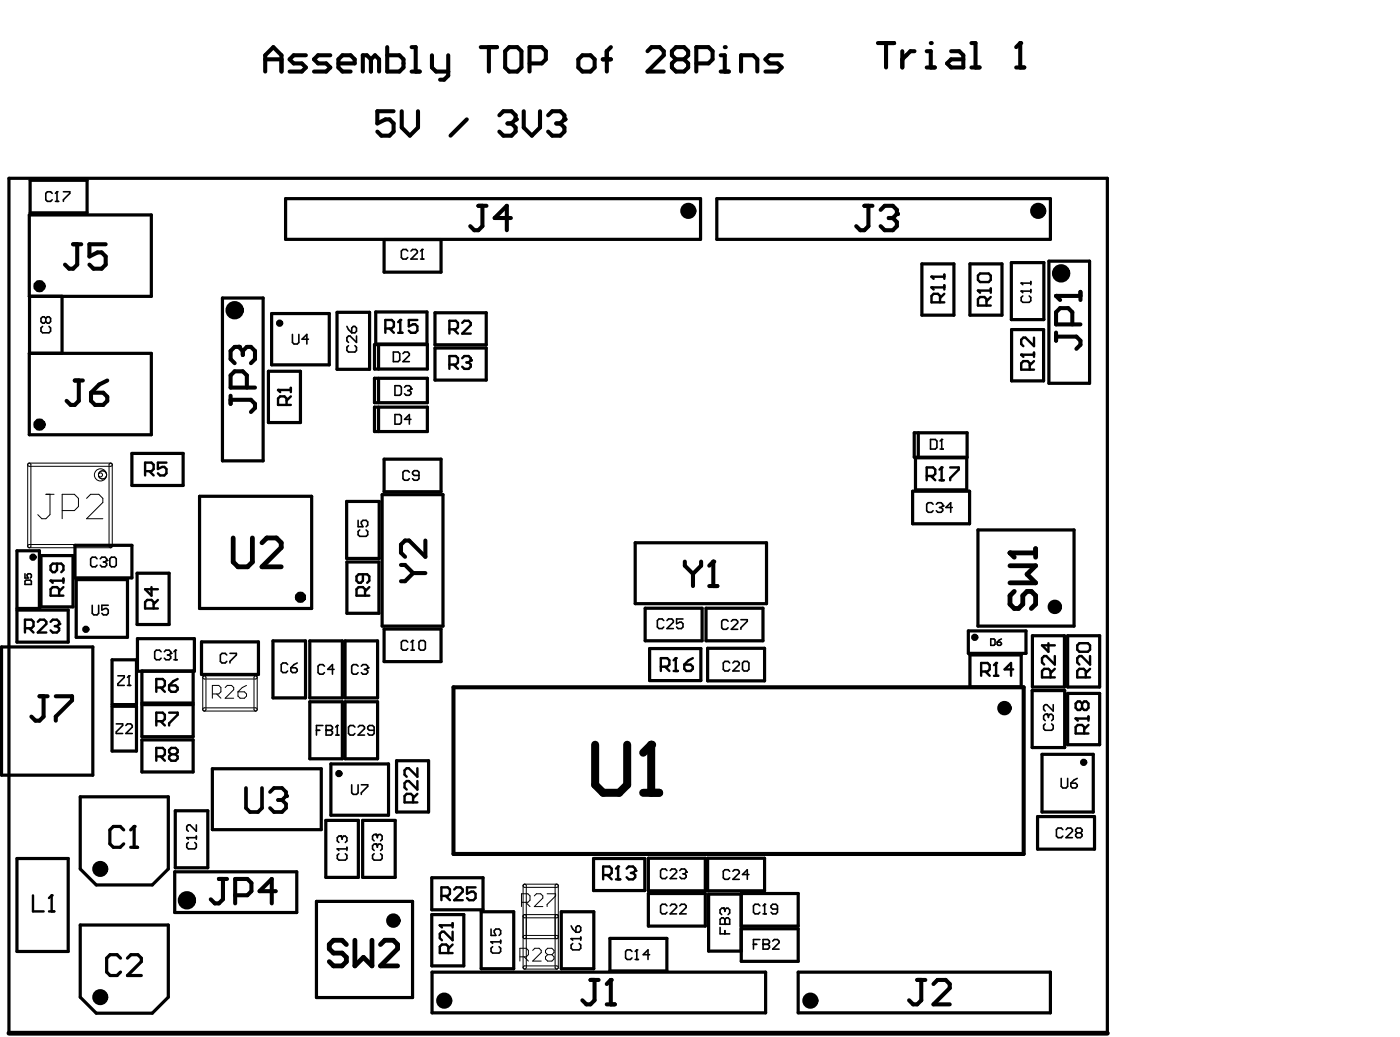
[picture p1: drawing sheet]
<svg xmlns="http://www.w3.org/2000/svg" width="291mm" height="216mm" viewBox="0 0 291 216" stroke-linecap="round" stroke-linejoin="round" font-family="sans-serif">
<g fill="none" stroke="#000" stroke-width=".67">
<path d="M6.3 37.5h11.8v6.7h-11.8zM6.1 44.7h25.4v16.9h-25.4zM59.4 41.3h86.2v8.5h-86.2zM79.8 49.8h11.9v6.8h-11.9zM149 41.3h69.4v8.5h-69.4zM191.6 54.9h6.7v10.6h-6.7zM201.6 54.9h6.7v10.6h-6.7zM210.2 54.6h6.8v11.8h-6.8zM218.1 54.3h8.4v25.4h-8.4zM6.1 73.4h25.4v17h-25.4zM6.1 61.6v11.8M12.9 61.6v11.8"/>
<path d="M46.2 61.9h8.5v33.9h-8.5zM55.8 77.2h6.7v10.6h-6.7zM56.5 65.2h12v10.6h-12zM70.1 64.9h6.7v11.9h-6.7zM77.8 71.6h11v5.1h-11zM77.8 78.6h11v5.1h-11zM78.1 64.8h10.7v6.7h-10.7zM78.7 71.6v5.1M78.7 78.6v5.1M90.4 65h10.7v6.7h-10.7zM90.4 72.3h10.7v6.7h-10.7zM210.3 68.5h6.7v10.7h-6.7z"/>
<path d="M27.4 94.2h10.7v6.7h-10.7zM77.8 84.6h11v5.1h-11zM78.7 84.6v5.1M79.8 95.4h11.9v6.8h-11.9zM190.1 90h11v5h-11zM190.3 95.2h10.7v6.6h-10.7zM190.9 90v5M3.5 114.5h4.7v12h-4.7zM8.5 115.5h6.7v10.6h-6.7zM15.6 113.3h11.8v6.8h-11.8zM28.5 119.1h6.7v10.7h-6.7zM41.5 103.2h23.3v23.3h-23.3z"/>
<path d="M72.1 104.2h6.7v11.9h-6.7zM72.1 116.8h6.7v10.7h-6.7zM79.4 102.8h12.7v27.3h-12.7zM132 112.8h27.4v12.7h-27.4zM189.7 102.1h11.9v6.8h-11.9zM203.3 110.2h20v19.9h-20zM.3 134.5h19v26.6h-19zM3.5 126.8h10.7v6.7h-10.7zM15.8 120.5h10.7v12h-10.7zM23.3 137.1h5.1v9.4h-5.1zM28.6 132.8h11.8v6.7h-11.8zM29.5 139.5h10.7v6.6h-10.7z"/>
<path d="M41.9 133.4h11.8v6.8h-11.8zM56.7 133.2h6.8v11.9h-6.8zM64.4 133.2h6.8v11.9h-6.8zM71.7 133.2h6.8v11.9h-6.8zM79.8 130.8h11.9v6.7h-11.9zM134.1 126.4h11.9v6.8h-11.9zM135 134.8h10.7v6.7h-10.7zM146.8 126.4h11.8v6.8h-11.8zM147.1 134.8h11.8v6.7h-11.8zM201.3 131.1h12v4.7h-12zM201.6 136.1h10.7v6.7h-10.7zM214.6 132.1h6.7v10.7h-6.7z"/>
<path d="M221.9 132.1h6.7v10.7h-6.7zM23.3 146.8h5.1v9.3h-5.1zM29.5 146.5h10.7v6.6h-10.7zM29.5 153.8h10.7v6.7h-10.7zM44.1 159.8h22.7v12.7h-22.7zM64.4 145.9h6.8v11.8h-6.8zM68.8 158.8h12v10.7h-12zM71.7 145.9h6.8v11.8h-6.8zM82.4 158.1h6.7v10.7h-6.7zM214.6 143.5h6.7v11.9h-6.7zM216.6 156.8h10.7v12h-10.7zM221.9 144.1h6.7v10.7h-6.7z"/>
<path d="M3.5 178.4h10.7v19.4h-10.7zM16.7 165.6h18.3v15l-3.3 3.3h-11.7l-3.3-3.3zM25.7 172.5l-.7-.7h-1.4l-.8 .7v2.9l.8 .7h1.4l.7-.7M27.2 176.1h1.4M27.2 172.5l.7-.7v4.3M36.4 168.5h6.8v11.9h-6.8zM67.7 170.5h6.8v11.9h-6.8zM75.4 170.5h6.8v11.9h-6.8zM123.4 178.4h10.6v6.7h-10.6zM134.8 178.4h11.8v6.8h-11.8zM147.1 178.4h11.8v6.8h-11.8zM215.7 169.7h11.8v6.8h-11.8z"/>
<path d="M16.7 192.3h18.3v15l-3.3 3.3h-11.7l-3.3-3.3zM25.1 199.2l-.8-.8h-1.4l-.7 .8v2.8l.7 .8h1.4l.8-.8M26.5 199.2l.7-.8h1.5l.7 .8v.7l-2.9 2.9h2.9M36.3 181.2h25.4v8.5h-25.4zM65.8 187.4h20v19.9h-20zM89.8 182.4h10.6v6.7h-10.6zM89.8 190.1h6.6v10.7h-6.6zM100 189.5h6.8v11.9h-6.8zM116.7 189.5h6.7v11.9h-6.7zM126.8 195.1h11.8v6.7h-11.8zM134.8 185.7h11.8v6.8h-11.8zM154.1 185.9h-6.8v11.8h6.8"/>
<path d="M154.1 192.5h11.8v-6.8h-11.8v14.1h11.8v-6.7h-11.8M1.9 214.8v-177.7h228.3v177.7M89.8 202.1h69.4v8.4h-69.4zM165.9 202.1h52.5v8.4h-52.5z"/>
</g>
<path d="M48.5 111.8v5l1 1h2l1-1v-5M54.5 112.8l1-1h2l1 1v1l-4 4h4M210 117.6h5.3l-1.8 1.8 1.8 1.7h-5.3M215.3 114v1.8M215.3 114.9h-5.3l.9 .9M210.9 122.9l-.9 .9v1.8l.9 .9h.8l.9-.9v-1.8l.9-.9h.9l.9 .9v1.8l-.9 .9M72 196.3l-.9-.9h-1.8l-.8 .9v.9l.8 .9h1.8l.9 .9v.9l-.9 .9h-1.8l-.8-.9M73.8 195.4v5.4l1.8-1.8 1.7 1.8v-5.4M79.1 196.3l.9-.9h1.8l.9 .9v.9l-3.6 3.6h3.6M1.9 214.8h228.3" fill="none" stroke="#000" stroke-width="1"/>
<g fill="none" stroke="#000" stroke-width=".21">
<path d="M5.9 96.3a.33 .33 0 0 1 .5 .3v16.9a.33 .33 0 0 1-.3 .4 .33 .33 0 0 1-.3-.4v-16.9zM5.9 96.3h17.1a.33 .33 0 0 1 .3 .3 .33 .33 0 0 1-.3 .3h-16.9a.33 .33 0 0 1-.3-.2 .33 .33 0 0 1 .1-.4zM22.8 96.3a.33 .33 0 0 1 .5 .3v16.9a.33 .33 0 0 1-.3 .4 .33 .33 0 0 1-.3-.4v-16.9zM5.9 113.2h17.1a.33 .33 0 0 1 .3 .3 .33 .33 0 0 1-.3 .4h-16.9a.33 .33 0 0 1-.3-.3 .33 .33 0 0 1 .1-.4zM9.5 102.7h1.7M10.4 102.7v4.3l-.9 .8h-.8l-.8-.8M12.9 106.1h2.6l.8-.8v-1.7l-.8-.9h-2.6v5.1M18 103.6l.8-.9h1.7l.9 .9v.8l-3.4 3.4h3.4M42.3 140.5a.33 .33 0 0 1 .5 .3v6.7a.33 .33 0 0 1-.3 .3 .33 .33 0 0 1-.4-.3v-6.7zM42.3 147.2l10.8-.1a.33 .33 0 0 1 .4 .4 .33 .33 0 0 1-.4 .3h-10.6a.33 .33 0 0 1-.3-.2 .33 .33 0 0 1 .1-.4zM42.3 140.5h10.8a.33 .33 0 0 1 .4 .3 .33 .33 0 0 1-.4 .3h-10.6a.33 .33 0 0 1-.3-.2 .33 .33 0 0 1 .1-.4zM44.1 144.2h1.4l.4-.4v-.9l-.4-.4h-1.4v2.6"/>
<path d="M45 144.2l.9 .9M46.8 142.9l.5-.4h.8l.5 .4v.5l-1.8 1.7h1.8M49.5 143.8h1.3l.4 .4v.5l-.4 .4h-.9l-.4-.4zM51.2 142.5l-.8 .4-.9 .9M53 140.5a.33 .33 0 0 1 .5 .3v6.7a.33 .33 0 0 1-.4 .3 .33 .33 0 0 1-.3-.3v-6.7zM108.1 198.9h1.3l.5-.5v-.9l-.5-.4h-1.3v2.7M108.4 187.6h1.3l.5-.5v-.9l-.5-.4h-1.3v2.6M108.7 194.8a.33 .33 0 0 0 .4 .3 .33 .33 0 0 0 .3-.3M108.7 190.4a.33 .33 0 0 1 .4-.3 .33 .33 0 0 1 .3 .3M108.9 183.8a.33 .33 0 0 1 .5 .3v17a.33 .33 0 0 1-.3 .3 .33 .33 0 0 1-.4-.3v-17zM108.9 194.5l6.8-.1a.33 .33 0 0 1 .4 .4 .33 .33 0 0 1-.4 .3h-6.6a.33 .33 0 0 1-.3-.2 .33 .33 0 0 1 .1-.4zM108.9 190.2l6.8-.1a.33 .33 0 0 1 .4 .3 .33 .33 0 0 1-.4 .4h-6.6a.33 .33 0 0 1-.3-.3 .33 .33 0 0 1 .1-.3z"/>
<path d="M108.9 183.8h6.8a.33 .33 0 0 1 .4 .3 .33 .33 0 0 1-.4 .3h-6.6a.33 .33 0 0 1-.3-.2 .33 .33 0 0 1 .1-.4zM109 198.9l.9 .9M109.3 187.6l.9 .8M110.7 197.5l.5-.4h.9l.4 .4v.5l-1.8 1.8h1.8M111.1 186.2l.4-.4h.9l.4 .4v.5l-1.7 1.7h1.7M113.7 185.8h1.8v.4l-1.8 1.8v.4M113.8 198.4l-.4-.4v-.5l.4-.4h.9l.5 .4v.5l-.5 .4M113.8 198.4l-.4 .5v.4l.4 .5h.9l.5-.5v-.4l-.5-.5M113.8 198.4h.9M115.4 194.8a.33 .33 0 0 0 .3 .3 .33 .33 0 0 0 .4-.3M115.4 190.4a.33 .33 0 0 1 .3-.3 .33 .33 0 0 1 .4 .3M115.6 183.8a.33 .33 0 0 1 .5 .3v17a.33 .33 0 0 1-.4 .3 .33 .33 0 0 1-.3-.3v-17z"/>
<path d="M108.9 200.8h6.8a.33 .33 0 0 1 .4 .3 .33 .33 0 0 1-.4 .3h-6.6a.33 .33 0 0 1-.3-.2 .33 .33 0 0 1 .1-.4z"/>
<circle cx="20.9" cy="98.7" r="1.27"/>
<circle cx="20.9" cy="98.7" r=".42"/>
<circle cx="21.3" cy="98.7" r=".85"/>
</g>
<g fill="none" stroke="#000" stroke-width=".85">
<path d="M55.1 14.9v-3.4l1.7-1.7 1.7 1.7v3.4M55.1 12.3h3.4M63.6 11.5h-2.5l-.9 .8 .9 .9h1.6l.9 .8-.9 .9h-2.5M68.7 11.5h-2.6l-.8 .8 .8 .9h1.7l.9 .8-.9 .9h-2.5M70.4 13.2h3.3v-.9l-.8-.8h-1.7l-.8 .8v1.7l.8 .9h1.7M77.1 12.3l-.8-.8h-.9v3.4M77.1 12.3v2.6M77.1 12.3l.9-.8 .8 .8v2.6M80.5 9.8v5.1h2.5l.9-.9v-1.7l-.9-.8h-2.5M85.6 14.9h1.7M85.6 9.8h.8v5.1M89.8 11.5v2.5l.8 .9h2.6"/>
<path d="M93.2 11.5v4.2l-.9 .9h-.8M99.9 9.8h3.4M101.6 9.8v5.1M105 10.6l.9-.8h1.7l.8 .8v3.4l-.8 .9h-1.7l-.9-.9zM110.1 13.2h2.5l.9-.9v-1.7l-.9-.8h-2.5v5.1M120.2 12.3l.9-.8h1.7l.8 .8v1.7l-.8 .9h-1.7l-.9-.9zM125.3 12.3h1.7M127 9.8l-.8 .8v4.3M134.6 10.6l.9-.8h1.6l.9 .8v.9l-3.4 3.4h3.4M140.5 12.3h1.7M140.5 12.3l-.8 .9v.8l.8 .9h1.7l.9-.9v-.8l-.9-.9M140.5 12.3l-.8-.8v-.9l.8-.8h1.7l.9 .8v.9l-.9 .8"/>
<path d="M144.8 13.2h2.5l.8-.9v-1.7l-.8-.8h-2.5v5.1M149.8 14.9h1.7M149.8 11.5h.9v3.4M154.1 14.9v-3.4h2.5l.8 .8v2.6M162.5 11.5h-2.5l-.9 .8 .9 .9h1.7l.8 .8-.8 .9h-2.6M182.5 9h3.4M184.2 9v5M187.6 10.6v3.4M190.1 10.6h-.8l-1.7 1.7M192.7 10.6h.8v3.4M192.7 14h1.6M197.7 10.6h1.7l.9 .9v2.5h-2.6l-.8-.8 .8-.9h2.6"/>
<path d="M202 9h.8v5M202 14h1.6M211.3 14h1.6M211.3 9.8l.8-.8v5M81.8 23.1h-3.4v2.6l1.7-.9h.9l.8 .9v1.7l-.8 .8h-1.7l-.9-.8M83.5 23.1v3.4l1.7 1.7 1.7-1.7v-3.4M97 24.8l-3.3 3.4M103.8 24l.9-.9h1.6l.9 .9v.8l-.9 .9M105.5 25.7h.8M106.3 25.7l.9 .8v.9l-.9 .8h-1.6l-.9-.8M108.9 23.1v3.4l1.7 1.7 1.7-1.7v-3.4M114 24l.8-.9h1.7l.8 .9v.8l-.8 .9"/>
<path d="M115.6 25.7h.9M116.5 25.7l.8 .8v.9l-.8 .8h-1.7l-.8-.8M15.2 50.8h1.7M16.1 50.8v4.2l-.9 .8h-.8l-.9-.8M22 50.8h-3.4v2.5l1.7-.8h.8l.9 .8v1.7l-.9 .8h-1.7l-.8-.8M99.4 42.8h1.7M100.3 42.8v4.2l-.9 .9h-.8l-.8-.9M106.2 45.3h-3.4l2.6-2.5v5.1M179.7 42.8h1.7M180.5 42.8v4.2l-.8 .9h-.9l-.8-.9M183.1 43.6l.8-.8h1.7l.9 .8v.9l-.9 .8M184.8 45.3h.8"/>
<path d="M185.6 45.3l.9 .9v.8l-.9 .9h-1.7l-.8-.9M15.5 79.1h1.7M16.4 79.1v4.2l-.9 .9h-.8l-.9-.9M22.3 79.1l-1.7 .8-1.7 1.7M50.5 73l-.9-.9h-.8l-.9 .9v1.6l.9 .9M50.5 73l.8-.9h.9l.8 .9v1.6l-.8 .9M50.5 73v.8M219.5 69.1v1.7M219.5 70h4.3l.8 .8v.9l-.8 .8M222.9 67.4v-2.5l-.8-.9h-1.7l-.9 .9v2.5h5.1M224.6 60.7v1.7M224.6 61.5h-5.1l.9 .9"/>
<path d="M18.9 81.6h2.6l.8 .9v.8l-.8 .9h-1.7l-.9-.9zM47.9 82.3v1.6M47.9 83.1h4.3l.8 .8v.9l-.8 .8M51.3 80.6v-2.6l-.8-.8h-1.7l-.9 .8v2.6h5.1M83.4 117.4h.8l1.7 1.7M85.9 119.1l-1.7 1.7h-.8M85.9 119.1h2.5M88.4 112.4v3.3l-3.4-3.3h-.8l-.8 .8v1.7l.8 .8M142.4 116.7v.9l1.7 1.7M144.1 119.3v2.5M145.8 116.7v.9l-1.7 1.7M147.4 117.6l.9-.9v5.1"/>
<path d="M147.4 121.8h1.7M8.2 144.7h1.7M9.1 144.7v4.3l-.9 .8h-.8l-.9-.8M11.6 144.7h3.4v.9l-3.4 3.4v.8M94.3 142.9h118.5v34.6h-118.5zM45.5 182.7h1.7M46.3 182.7v4.2l-.8 .9h-.8l-.9-.9M48.9 186.1h2.5l.9-.9v-1.7l-.9-.8h-2.5v5.1M57.3 185.2h-3.3l2.5-2.5v5.1M122.8 203.7h1.6M123.6 203.7v4.2l-.8 .9h-.9l-.8-.9M126.1 208.8h1.7"/>
<path d="M126.1 204.5l.9-.8v5.1M190.7 203.7h1.7M191.5 203.7v4.2l-.8 .9h-.9l-.8-.9M194.1 204.5l.8-.8h1.7l.8 .8v.9l-3.3 3.4h3.3"/>
<circle cx="58.1" cy="67.2" r=".33"/>
<circle cx="6.9" cy="115.8" r=".33"/>
<circle cx="17.8" cy="130.8" r=".33"/>
<circle cx="202.6" cy="132.5" r=".33"/>
<circle cx="225.3" cy="158.5" r=".33"/>
<circle cx="70.5" cy="160.8" r=".33"/>
</g>
<g fill="none" stroke="#000" stroke-width=".33">
<path d="M13.2 39.9h1.3v.3l-1.3 1.3v.4M10.8 40.2l-.3-.3h-.6l-.4 .3v1.3l.4 .4h.6l.3-.4M11.5 41.9h.7M11.5 40.2l.3-.3v2M84.8 52.2l-.4-.3h-.6l-.4 .3v1.3l.4 .3h.6l.4-.3M85.4 52.2l.4-.3h.6l.4 .3v.3l-1.4 1.3h1.4M87.4 53.8h.7M87.4 52.2l.4-.3v1.9M214.3 58.5v.7M214.3 58.8h-2l.3 .4M8.9 67.8l-.4 .4v.6l.4 .4h1.3l.3-.4v-.6l-.3-.4M9.5 66.2l-.3-.4h-.3l-.4 .4v.6l.4 .4h.3l.3-.4"/>
<path d="M9.5 66.2l.4-.4h.3l.3 .4v.6l-.3 .4h-.3l-.4-.4M9.5 66.2v.6M60.8 69.5v1.7l.3 .3h.7l.3-.3v-1.7M64.1 70.5h-1.3l1-1v2M72.1 67.8l.3 .7 .7 .7M72.4 71.8l-.3 .4v.6l.3 .4h1.4l.3-.4v-.6l-.3-.4M73.4 67.8h.4l.3 .4v.6l-.3 .4h-.7v-1zM74.1 69.8v1.4l-1.3-1.4h-.4l-.3 .4v.6l.3 .4M81.8 73.2h1l.3 .3v1.3l-.3 .4h-1zM83.8 73.5l.3-.3h.7l.3 .3v.3l-1.3 1.4h1.3M212.6 61.5l-.3 .3v.7l.3 .3h1.4l.3-.3v-.7l-.3-.3M214.3 60.2v.6"/>
<path d="M214.3 60.5h-2l.3 .3M82.1 80.2h1l.3 .3v1.3l-.3 .4h-1zM82.1 86.2h1l.3 .3v1.3l-.3 .4h-1zM84.1 80.5l.3-.3h.7l.3 .3v.3l-.3 .4M84.8 81.2h.3M85.1 81.2l.3 .3v.3l-.3 .4h-.7l-.3-.4M85.1 98.2l-.3-.4h-.7l-.3 .4v1.3l.3 .3h.7l.3-.3M85.4 87.2h-1.3l1-1v2M87.1 98.8h-1l-.3-.3v-.3l.3-.4h.7l.3 .4v1.3l-.3 .3h-.7l-.3-.3M193.4 91.3h1l.4 .4v1.3l-.4 .3h-1zM195.4 93.3h.7M195.4 91.7l.4-.4v2"/>
<path d="M5.2 119.3v.8h.7l-.3-.4 .3-.4h.4l.2 .2v.4l-.2 .2M20.2 116.1l-.4-.3h-.6l-.4 .3v1.4l.4 .3h.6l.4-.3M20.8 116.1l.4-.3h.6l.4 .3v.4l-.4 .3M21.5 116.8h.3M21.8 116.8l.4 .3v.4l-.4 .3h-.6l-.4-.3M23.2 115.8h.6l.4 .3v1.4l-.4 .3h-.6l-.4-.3v-1.4zM74.4 108.2v1.3h1l-.3-.7v-.3l.3-.3h.7l.3 .3v.7l-.3 .3M74.8 110.2l-.4 .3v.7l.4 .3h1.3l.3-.3v-.7l-.3-.3M194 104.8l-.4-.3h-.6l-.4 .3v1.4l.4 .3h.6l.4-.3M194.6 104.8l.4-.3h.6l.4 .3v.4l-.4 .3M195.3 105.5h.3M195.6 105.5l.4 .3v.4l-.4 .3h-.6l-.4-.3"/>
<path d="M198 105.5h-1.4l1-1v2M5.4 120.6h.9l.2 .2v.7h-1.3v-.7zM19.2 125.8v1.7l.3 .3h.7l.3-.3v-1.7M22.5 125.8h-1.3v1l.6-.3h.4l.3 .3v.7l-.3 .3h-.7l-.3-.3M33.5 135.5l-.3-.4h-.7l-.3 .4v1.3l.3 .3h.7l.3-.3M34.2 135.5l.3-.4h.7l.3 .4v.3l-.3 .3M34.8 136.1h.4M35.2 136.1l.3 .4v.3l-.3 .3h-.7l-.3-.3M36.2 137.1h.6M36.2 135.5l.3-.4v2M47.1 136.1l-.3-.3h-.7l-.3 .3v1.4l.3 .3h.7l.3-.3M47.8 135.8h1.3v.3l-1.3 1.4v.3"/>
<path d="M59.8 138.1l-.3-.3h-.7l-.3 .3v1.4l.3 .3h.7l.3-.3M60.5 138.8h1l.3 .3v.4l-.3 .3h-.7l-.3-.3zM61.8 137.8l-.7 .3-.6 .7M67.5 138.5l-.4-.4h-.6l-.4 .4v1.3l.4 .3h.6l.4-.3M69.5 139.1h-1.4l1-1v2M74.4 138.5l-.3-.4h-.7l-.3 .4v1.3l.3 .3h.7l.3-.3M75.1 138.5l.3-.4h.7l.3 .4v.3l-.3 .3M75.8 139.1h.3M76.1 139.1l.3 .4v.3l-.3 .3h-.7l-.3-.3M84.8 133.5l-.4-.4h-.6l-.4 .4v1.3l.4 .3h.6l.4-.3M85.4 133.5l.4-.4v2M85.4 135.1h.7"/>
<path d="M87.4 133.1h.7l.3 .4v1.3l-.3 .3h-.7l-.3-.3v-1.3zM138 129l-.3-.3h-.7l-.3 .3v1.3l.3 .4h.7l.3-.4M138.7 129l.3-.3h.7l.3 .3v.3l-1.3 1.4h1.3M142 128.7h-1.3v1l.6-.4h.3l.4 .4v.6l-.4 .4h-.6l-.3-.4M151.4 129.1l-.4-.3h-.6l-.4 .3v1.4l.4 .3h.6l.4-.3M151.7 137.8l-.3-.3h-.7l-.3 .3v1.3l.3 .4h.7l.3-.4M152 129.1l.4-.3h.6l.4 .3v.4l-1.4 1.3h1.4M152.4 137.8l.3-.3h.7l.3 .3v.3l-1.3 1.4h1.3M154 128.8h1.4v.3l-1.4 1.4v.3M154.7 137.5h.7l.3 .3v1.3l-.3 .4h-.7l-.3-.4v-1.3zM206 132.8h.6l.3 .2v.9l-.3 .2h-.6zM207.3 133.5h.7l.2 .4-.2 .2h-.5l-.2-.2z"/>
<path d="M208.2 132.8l-.9 .7M24.2 150.5h1.3v.3l-1.3 1.3v.4h1.3M24.5 140.5h1.3v.3l-1.3 1.3v.4h1.3M26.2 150.8l.3-.3h.7l.3 .3v.3l-1.3 1.4h1.3M26.5 140.8l.3-.3v2M26.5 142.5h.7M65.8 151.8h.7M67.1 150.8h-1.3v2M67.8 150.8h1l.3 .3v.4l-.3 .3 .3 .3v.4l-.3 .3h-1zM67.8 151.8h1M69.8 151.1l.3-.3v2M69.8 152.8h.6"/>
<path d="M73.8 151.1l-.4-.3h-.6l-.4 .3v1.4l.4 .3h.6l.4-.3M74.4 151.1l.4-.3h.6l.4 .3v.4l-1.4 1.3h1.4M77.8 151.8h-1l-.4-.3v-.4l.4-.3h.6l.4 .3v1.4l-.4 .3h-.6l-.4-.3M217.3 150.5l-.3 .3v.7l.3 .3h1.3l.4-.3v-.7l-.4-.3M218 148.8l-.4-.3h-.3l-.3 .3v.7l.3 .3M218 148.8l.3-.3h.3l.4 .3v.7l-.4 .3M218 148.8v.3M219 146.5v1.3l-1.4-1.3h-.3l-.3 .3v.7l.3 .3M39.2 175.1l-.4 .3v.7l.4 .3h1.3l.3-.3v-.7l-.3-.3M40.8 171.5v1.3l-1.3-1.3h-.3l-.4 .3v.7l.4 .3M40.8 173.8v.7M40.8 174.1h-2l.4 .4"/>
<path d="M70.5 177.4l-.4 .4v.6l.4 .4h1.3l.3-.4v-.6l-.3-.4M71.1 174.1l.3-.3h.4l.3 .3v.7l-.3 .3M71.1 174.1l-.3-.3h-.3l-.4 .3v.7l.4 .3M71.1 174.1v.4M72.1 176.1v.7M72.1 176.4h-2l.4 .4M73.1 163.1v1.7l.3 .3h.7l.3-.3v-1.7M75.1 163.1h1.3v.4l-1.3 1.3v.3M77.8 177.4l-.4 .4v.6l.4 .4h1.3l.3-.4v-.6l-.3-.4M78.4 173.8l-.3-.3h-.3l-.4 .3v.7l.4 .3M78.4 175.8l-.3-.3h-.3l-.4 .3v.6l.4 .4M78.4 173.8l.4-.3h.3l.3 .3v.7l-.3 .3"/>
<path d="M78.4 175.8l.4-.3h.3l.3 .3v.6l-.3 .4M78.4 173.8v.3M78.4 175.8v.3M220.6 161.8v1.7l.3 .3h.7l.3-.3v-1.7M220.9 172.5l-.3-.4h-.6l-.4 .4v1.3l.4 .3h.6l.3-.3M221.6 172.5l.3-.4h.7l.3 .4v.3l-1.3 1.3h1.3M222.6 162.8h1l.3 .3v.4l-.3 .3h-.7l-.3-.3zM223.9 173.1l-.3 .4v.3l.3 .3h.7l.3-.3v-.3l-.3-.4M223.9 173.1l-.3-.3v-.3l.3-.4h.7l.3 .4v.3l-.3 .3M223.9 173.1h.7M223.9 161.8l-.6 .3-.7 .7M102.1 193.1v1.3h1l-.4-.6v-.4l.4-.3h.6l.4 .3v.7l-.4 .3"/>
<path d="M102.4 196.8l-.3 .3v.7l.3 .3h1.3l.4-.3v-.7l-.4-.3M104.1 195.4v.7M104.1 195.8h-2l.3 .3M118.7 192.4l.4 .7 .6 .7M119.1 196.1l-.4 .3v.7l.4 .3h1.3l.3-.3v-.7l-.3-.3M120.1 192.4h.3l.3 .4v.6l-.3 .4h-.7v-1zM120.7 194.8v.6M120.7 195.1h-2l.4 .3M131.4 197.8l-.4-.4h-.6l-.3 .4v1.3l.3 .3h.6l.4-.3M132 199.4h.7M132 197.8l.4-.4v2M135 198.4h-1.3l1-1v2"/>
<path d="M138.7 188.3l-.4-.3h-.6l-.4 .3v1.3l.4 .4h.6l.4-.4M138.7 181l-.4-.4h-.6l-.4 .4v1.3l.4 .3h.6l.4-.3M139.3 188.3l.4-.3h.6l.4 .3v.3l-1.4 1.4h1.4M139.3 181l.4-.4h.6l.4 .4v.3l-1.4 1.3h1.4M141.3 188.3l.3-.3h.7l.3 .3v.3l-1.3 1.4h1.3M141.3 181l.3-.4h.7l.3 .4v.3l-.3 .3M142 181.6h.3M142.3 181.6l.3 .4v.3l-.3 .3h-.7l-.3-.3M149.7 191.1l.3-.3h.4l.3 .3 .3-.3h.4l.3 .3v1h-2zM149.7 192.8v1.3h2M150.7 189.1l-.3-.3h-.4l-.3 .3v.7l.3 .3M150.7 189.1v.3"/>
<path d="M150.7 191.1v1M150.7 193.4v.7M150.7 189.1l.3-.3h.4l.3 .3v.7l-.3 .3M151.7 181.1l-.3-.3h-.7l-.3 .3v1.3l.3 .4h.7l.3-.4M152.4 181.1l.3-.3h.7l.3 .3v.3l-1.3 1.4h1.3M155.7 181.8h-1.3l1-1v2M156.6 196.3h.7M158 195.3h-1.4v2M158 188.3l-.4-.3h-.6l-.4 .3v1.3l.4 .4h.6l.4-.4M158.6 195.3h1l.4 .3v.4l-.4 .3 .4 .3v.4l-.4 .3h-1zM158.6 196.3h1M158.6 190h.7"/>
<path d="M158.6 188.3l.4-.3v2M160.6 195.6l.4-.3h.6l.4 .3v.4l-1.4 1.3h1.4M161.6 189h-1l-.3-.4v-.3l.3-.3h.7l.3 .3v1.3l-.3 .4h-.7l-.3-.4"/>
</g>
<g fill="#000">
<circle cx="150.7" cy="9.8" r=".42"/>
<circle cx="193.5" cy="9" r=".42"/>
<circle cx="212.1" cy="9" r=".42"/>
<circle cx="11.8" cy="39.9" r=".17"/>
<circle cx="107.2" cy="24.8" r=".42"/>
<circle cx="117.3" cy="24.8" r=".42"/>
<circle cx="87.8" cy="51.9" r=".17"/>
<circle cx="186.5" cy="44.5" r=".42"/>
<circle cx="193.6" cy="59.7" r=".25"/>
<circle cx="193.6" cy="57.5" r=".25"/>
<circle cx="212.3" cy="58.8" r=".17"/>
<circle cx="49.6" cy="72.1" r=".42"/>
<circle cx="83.2" cy="66.5" r=".25"/>
<circle cx="97.9" cy="74.9" r=".25"/>
<circle cx="203.3" cy="60.4" r=".25"/>
<circle cx="212.3" cy="73.7" r=".25"/>
<circle cx="212.3" cy="60.5" r=".17"/>
<circle cx="219.5" cy="61.5" r=".42"/>
<circle cx="57.8" cy="81.1" r=".25"/>
<circle cx="85.4" cy="80.8" r=".17"/>
<circle cx="195.8" cy="97.2" r=".25"/>
<circle cx="195.8" cy="91.3" r=".17"/>
<circle cx="22.2" cy="116.5" r=".17"/>
<circle cx="148.3" cy="116.7" r=".42"/>
<circle cx="196" cy="105.2" r=".17"/>
<circle cx="210" cy="114.9" r=".5"/>
<circle cx="10.5" cy="120.7" r=".25"/>
<circle cx="12.3" cy="129.7" r=".25"/>
<circle cx="35.5" cy="135.8" r=".17"/>
<circle cx="36.5" cy="135.1" r=".17"/>
<circle cx="76.4" cy="138.8" r=".17"/>
<circle cx="85.8" cy="133.1" r=".17"/>
<circle cx="140.5" cy="136.8" r=".25"/>
<circle cx="207.1" cy="137.8" r=".25"/>
<circle cx="26.8" cy="140.5" r=".17"/>
<circle cx="67.8" cy="151.8" r=".17"/>
<circle cx="70.1" cy="150.8" r=".17"/>
<circle cx="135.4" cy="154.8" r=".83"/>
<circle cx="217.6" cy="148.5" r=".17"/>
<circle cx="223.6" cy="149.4" r=".25"/>
<circle cx="27.9" cy="171.8" r=".33"/>
<circle cx="38.8" cy="174.1" r=".17"/>
<circle cx="59.5" cy="165.5" r=".38"/>
<circle cx="70.1" cy="176.4" r=".17"/>
<circle cx="70.8" cy="173.8" r=".17"/>
<circle cx="78.1" cy="175.5" r=".17"/>
<circle cx="78.1" cy="173.5" r=".17"/>
<circle cx="10.7" cy="186.1" r=".25"/>
<circle cx="91.4" cy="192.3" r=".25"/>
<circle cx="102.1" cy="195.8" r=".17"/>
<circle cx="118.7" cy="195.1" r=".17"/>
<circle cx="128.5" cy="180.1" r=".25"/>
<circle cx="132" cy="181" r=".25"/>
<circle cx="132.4" cy="197.4" r=".17"/>
<circle cx="142.6" cy="181.3" r=".17"/>
<circle cx="150.4" cy="188.8" r=".17"/>
<circle cx="150.7" cy="192.1" r=".17"/>
<circle cx="158.6" cy="196.3" r=".17"/>
<circle cx="159" cy="188" r=".17"/>
<circle cx="127" cy="203.7" r=".42"/>
</g>
<g fill="none" stroke="#000" stroke-width=".5">
<path d="M196.3 57.1v.9M196.3 59.3v.9M196.3 59.7h-2.7l.5 .5M196.3 57.5h-2.7l.5 .5M203.7 56.9h1.8l.5 .4v.9l-.5 .4h-1.8l-.4-.4v-.9zM206 60v.8M80.1 68.3h1.3l.5-.5v-.8l-.5-.5h-1.3v2.7M81 68.3l.9 .9M82.8 67l.4-.5v2.7M82.8 69.2h.9M86.8 66.5h-1.8v1.3l.9-.4h.4l.5 .4v.9l-.5 .5h-.9l-.4-.5M93.4 68.5h1.4l.4-.5v-.9l-.4-.4h-1.4v2.6"/>
<path d="M93.4 75.8h1.4l.4-.5v-.8l-.4-.5h-1.4v2.7M94.3 68.5l.9 .8M94.3 75.8l.9 .9M96.1 67.1l.4-.4h.9l.5 .4v.5l-1.8 1.7h1.8M96.1 74.5l.4-.5h.9l.5 .5v.4l-.5 .4M97 75.3h.4M97.4 75.3l.5 .5v.4l-.5 .5h-.9l-.4-.5M195.4 62.8v-1.3l-.4-.4h-.9l-.5 .4v1.3h2.7M196.3 61.1l-.9 .9M205.1 63.5v-1.3l-.5-.5h-.9l-.4 .5v1.3h2.7M206 60.4h-2.7l.4 .4M206 61.7l-.9 .9"/>
<path d="M214.1 76.8v-1.3l-.5-.4h-.9l-.4 .4v1.3h2.7M215 70.2v1.8l-1.8-1.8h-.5l-.4 .4v.9l.4 .5M215 73.7h-2.7l.4 .5M215 75.1l-.9 .8M215 73.3v.9M30.2 97.9h1.3l.4-.4v-.9l-.4-.4h-1.3v2.6M31 97.9l.9 .9M34.6 96.2h-1.8v1.3l.9-.5h.5l.4 .5v.9l-.4 .4h-.9l-.5-.4M59.6 84.2v-1.4l-.5-.4h-.9l-.4 .4v1.4h2.7M60.5 81.1h-2.7l.4 .4M60.5 82.4l-.9 .9M60.5 80.6v.9"/>
<path d="M192.6 98.9h1.4l.4-.4v-.9l-.4-.4h-1.4v2.6M193.5 98.9l.9 .9M195.3 97.6l.5-.4v2.6M195.3 99.8h.9M197.5 97.2h1.8v.4l-1.8 1.8v.4M11.9 117.2v1.3l-.5 .4h-.4l-.5-.4v-.9l.5-.4h1.7l.5 .4v.9l-.5 .4M75.4 119.4v1.3l-.4 .4h-.4l-.5-.4v-.9l.5-.4h1.7l.5 .4v.9l-.5 .4M5.2 130.6h1.3l.5-.5v-.8l-.5-.5h-1.3v2.7M6.1 130.6l.9 .9M7.9 129.3l.4-.5h.9l.4 .5v.4l-1.7 1.8h1.7M10.5 129.3l.5-.5h.8l.5 .5v.4l-.5 .4M11.4 130.1h.4"/>
<path d="M11.8 130.1l.5 .5v.4l-.5 .5h-.8l-.5-.5M12.3 123.8v-1.3l-.4-.5h-.9l-.5 .5v1.3h2.7M13.2 120.7h-2.7l.5 .4M13.2 122l-.9 .9M13.2 120.3v.8M31.5 122v1.8l-1.3-1.3h2.6M31.9 126.5v-1.4l-.4-.4h-.9l-.4 .4v1.4h2.6M32.8 124.7l-.9 .9M75.9 123.8v-1.3l-.5-.5h-.8l-.5 .5v1.3h2.7M76.8 122l-.9 .9M137.4 138.6h1.3l.5-.5v-.9l-.5-.4h-1.3v2.7M138.3 138.6l.9 .9"/>
<path d="M140 137.2l.5-.4v2.7M140 139.5h.9M142.3 138.1h1.3l.4 .5v.4l-.4 .5h-.9l-.4-.5zM144 136.8l-.9 .4-.8 .9M204 139.6h1.3l.4-.5v-.9l-.4-.4h-1.3v2.7M204.9 139.6l.8 .9M206.6 138.2l.5-.4v2.7M210.6 139.1h-1.8l1.4-1.3v2.7M218 133.7v1.8l-1.4-1.4h2.7M219.3 136.4v1.7l-1.8-1.7h-.4l-.5 .4v.9l.5 .4M219.3 139l-.9 .9M224.4 133.7h1.8l.4 .4v.9l-.4 .5h-1.8l-.5-.5v-.9z"/>
<path d="M226.6 136.4v1.7l-1.8-1.7h-.4l-.5 .4v.9l.5 .4M226.6 139l-.9 .9M32.5 142.9h1.3l.5-.4v-.9l-.5-.5h-1.3v2.7M32.5 149.9h1.3l.5-.4v-.9l-.5-.5h-1.3v2.7M32.5 157.2h1.3l.5-.4v-.9l-.5-.4h-1.3v2.6M33.4 149.9l.9 .9M33.4 157.2l.9 .9M33.4 142.9l.9 .9M35.2 148.1h1.7v.5l-1.7 1.8v.4M35.2 142.5h1.3l.4 .4v.5l-.4 .4h-.9l-.4-.4zM35.6 156.8l-.4-.5v-.4l.4-.4h.9l.4 .4v.4l-.4 .5M35.6 156.8l-.4 .4v.5l.4 .4h.9l.4-.4v-.5l-.4-.4"/>
<path d="M35.6 156.8h.9M36.9 141.1l-.9 .5-.8 .9M86.8 159.7v1.8l-1.8-1.8h-.5l-.4 .4v.9l.4 .5M206.6 140.5h.9M218.4 140.8v-1.3l-.4-.5h-.9l-.5 .5v1.3h2.7M224.9 146.2l-.4-.4h-.4l-.5 .4v.9l.5 .5h.4l.4-.5M224.9 146.2l.5-.4h.4l.5 .4v.9l-.5 .5h-.4l-.5-.5M224.9 146.2v.9M225.4 152.5v-1.4l-.5-.4h-.8l-.5 .4v1.4h2.7M225.7 140.8v-1.3l-.4-.5h-.9l-.5 .5v1.3h2.7M226.3 149.4h-2.7l.5 .4M226.3 150.7l-.9 .9"/>
<path d="M226.3 148.9v.9M85.9 166.8v-1.3l-.5-.5h-.9l-.4 .5v1.3h2.7M86.8 162.3v1.8l-1.8-1.8h-.5l-.4 .5v.9l.4 .4M86.8 165l-.9 .9M6.9 186.1v3.3h2.2M10.2 189.4h1.1M10.2 186.7l.5-.6v3.3M91.8 186.2h1.3l.4-.4v-.9l-.4-.5h-1.3v2.7M92.6 186.2l.9 .9M93.2 198.1v-1.3l-.4-.5h-.9l-.5 .5v1.3h2.7M94.1 193.7v1.7l-1.8-1.7h-.4l-.5 .4v.9l.5 .4M94.1 196.3l-.9 .9"/>
<path d="M94.1 191.9v.9M94.1 192.3h-2.7l.5 .5M94.4 184.9l.5-.5h.9l.4 .5v.4l-1.8 1.8h1.8M98.9 184.4h-1.8v1.4l.9-.5h.4l.5 .5v.9l-.5 .4h-.9l-.4-.4M125.4 181.9h1.3l.5-.5v-.8l-.5-.5h-1.3v2.7M126.3 181.9l.9 .9M128.1 180.6l.4-.5v2.7M128.1 182.8h.8M130.3 180.6l.4-.5h.9l.4 .5v.4l-.4 .4M131.2 181.4h.4M131.6 181.4l.4 .5v.4l-.4 .5h-.9l-.4-.5"/>
</g>
<path d="M51.1 163.8v4.2l.9 .8h1.6l.9-.8v-4.2M56.1 164.6l.9-.8h1.6l.9 .8v.9l-.9 .8M57.8 166.3h.8M58.6 166.3l.9 .8v.9l-.9 .8h-1.6l-.9-.8" fill="none" stroke="#000" stroke-width=".77"/>
<g fill="none" stroke="#000" stroke-width="1.7">
<path d="M123.7 154.8v8.3l1.7 1.7h3.3l1.7-1.7v-8.3M133.7 156.5l1.7-1.7v10M133.7 164.8h3.3"/>
<circle cx="8.2" cy="59.5" r=".42"/>
<circle cx="143.1" cy="43.8" r=".85"/>
<circle cx="215.8" cy="43.8" r=".85"/>
<circle cx="8.2" cy="88.3" r=".42"/>
<circle cx="62.5" cy="124.1" r=".33"/>
<circle cx="219.3" cy="126.1" r=".67"/>
<circle cx="208.8" cy="147.2" r=".67"/>
<circle cx="20.8" cy="180.6" r=".83"/>
<circle cx="81.8" cy="191.4" r=".67"/>
<circle cx="20.8" cy="207.3" r=".83"/>
<circle cx="92.4" cy="208" r=".85"/>
<circle cx="168.5" cy="208" r=".85"/>
</g>
<g fill="none" stroke="#000" stroke-width="2.1">
<circle cx="220.6" cy="56.8" r=".85"/>
<circle cx="48.8" cy="64.5" r=".85"/>
<circle cx="38.9" cy="187.1" r=".85"/>
</g>
</svg>
